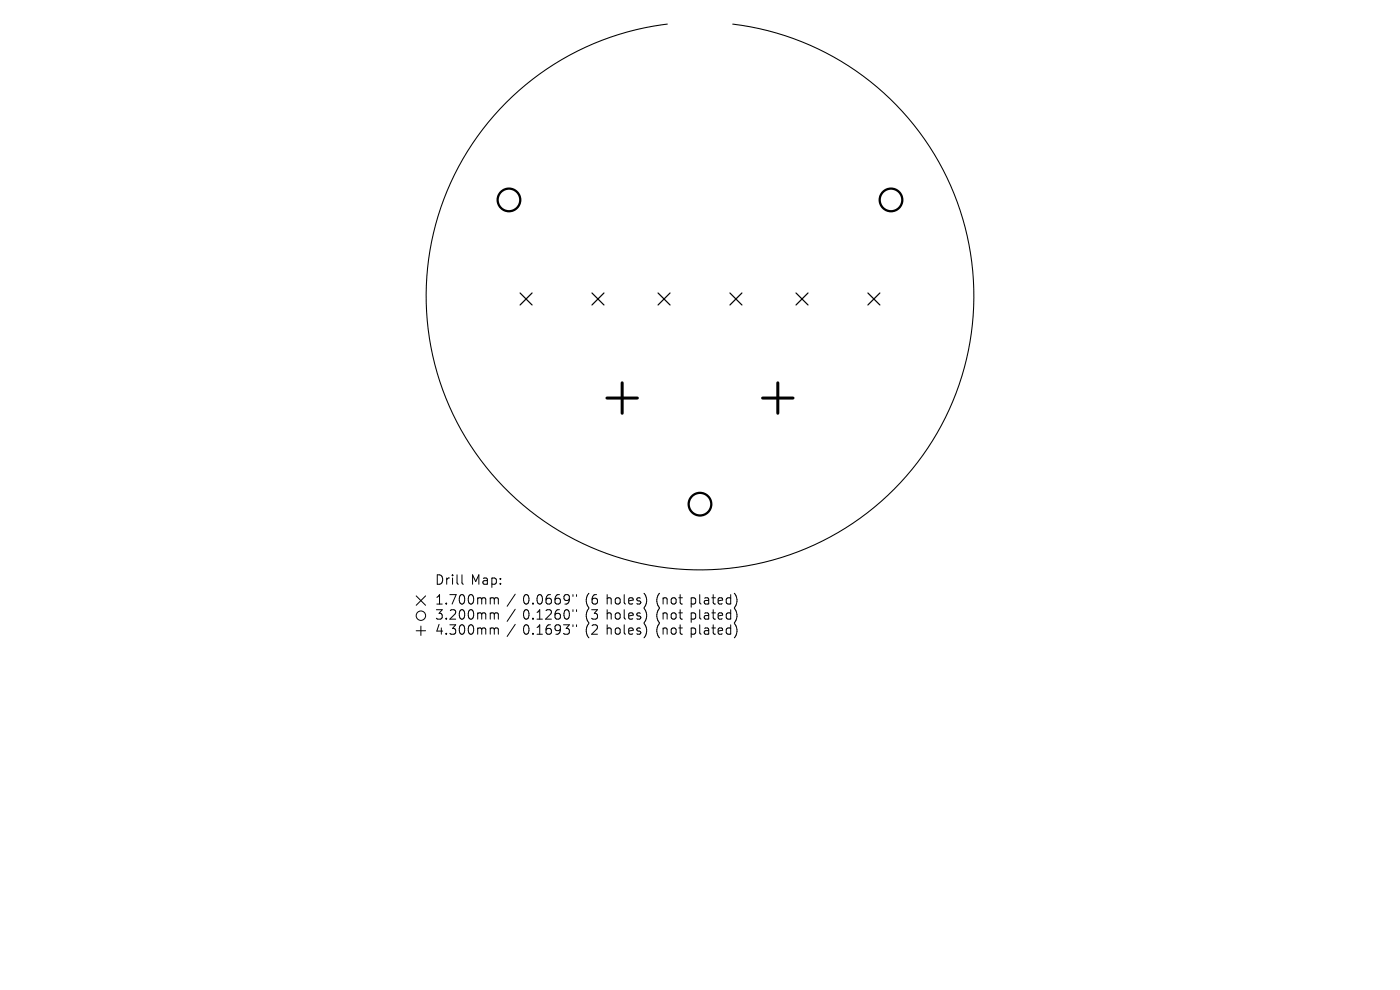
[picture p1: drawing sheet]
<svg xmlns="http://www.w3.org/2000/svg" width="297mm" height="210mm" viewBox="0 0 297 210" stroke-linecap="round" stroke-linejoin="round" font-family="sans-serif">
<defs><g id="words">
<g font-size="2.8">
<text x="92.3" y="124.5">Drill</text>
<text x="99.9" y="124.5">Map:</text>
<text x="92.3" y="128.7">1.700mm</text>
<text x="92.3" y="131.9">3.200mm</text>
<text x="110.9" y="128.7">0.0669&quot;</text>
<text x="110.9" y="131.9">0.1260&quot;</text>
<text x="124.2" y="128.7">(6</text>
<text x="124.2" y="131.9">(3</text>
<text x="128.7" y="128.7">holes)</text>
<text x="128.7" y="131.9">holes)</text>
<text x="139.4" y="128.7">(not</text>
<text x="139.4" y="131.9">(not</text>
<text x="146.8" y="128.7">plated)</text>
<text x="146.8" y="131.9">plated)</text>
<text x="92.3" y="135.1">4.300mm</text>
<text x="110.9" y="135.1">0.1693&quot;</text>
<text x="124.2" y="135.1">(2</text>
<text x="128.7" y="135.1">holes)</text>
<text x="139.4" y="135.1">(not</text>
<text x="146.8" y="135.1">plated)</text>
</g>
</g></defs>
<path d="M141.6 5.1a58.1 58.1 0 0 0-42.2 88.7 58.1 58.1 0 0 0 98.2 0 58.1 58.1 0 0 0-42.2-88.7" fill="none" stroke="#000" stroke-width=".23"/>
<path d="M110.3 62.1l2.6 2.6M112.9 62.1l-2.6 2.6M125.6 62.1l2.5 2.6M128.1 62.1l-2.5 2.6M139.6 62.1l2.5 2.6M142.1 62.1l-2.5 2.6M154.8 62.1l2.6 2.6M157.4 62.1l-2.6 2.6M168.9 62.1l2.5 2.6M171.4 62.1l-2.5 2.6M184.1 62.1l2.6 2.6M186.7 62.1l-2.6 2.6" fill="none" stroke="#000" stroke-width=".26"/>
<g fill="none" stroke="#000" stroke-width=".48">
<circle cx="108" cy="42.4" r="2.4"/>
<circle cx="189" cy="42.4" r="2.4"/>
<circle cx="148.5" cy="106.9" r="2.4"/>
</g>
<path d="M128.8 84.4h6.4M132 81.2v6.5M161.8 84.4h6.4M165 81.2v6.5" fill="none" stroke="#000" stroke-width=".65"/>
<g fill="none" stroke="#000" stroke-width=".21">
<path d="M88.3 126.4l2 2M88.3 133.8h2M89.3 132.8v2M90.3 126.4l-2 2M98 121.9v1.8l.3 .2M104.6 126.8l.3 .3M104.6 130l.3 .3M104.6 133.2l.3 .3M104.9 127.1v1M104.9 130.3v1M104.9 133.5v1M104.9 127.1l.2-.3 .5 .1 .1 1.2"/>
<path d="M104.9 130.3l.2-.3 .5 .1 .1 1.2M104.9 133.5l.2-.3 .5 .1 .1 1.2M109.3 126l-1.7 2.6M109.3 129.2l-1.7 2.6M109.3 132.4l-1.7 2.6M121.5 126.1v.4M121.5 129.3v.4M121.5 132.5v.4M122.3 126.1v.4M122.3 129.3v.4M122.3 132.5v.4M137.1 126.7v1.3"/>
<path d="M137.1 129.9v1.3M137.1 133.1v1.3M155.9 125.9a2.35 2.35 0 0 1 0 2.9M155.9 129.1a2.35 2.35 0 0 1 0 2.9M155.9 132.3a2.35 2.35 0 0 1 0 2.9"/>
<circle cx="89.3" cy="130.6" r="1"/>
</g>
<use href="#words"/>
</svg>
